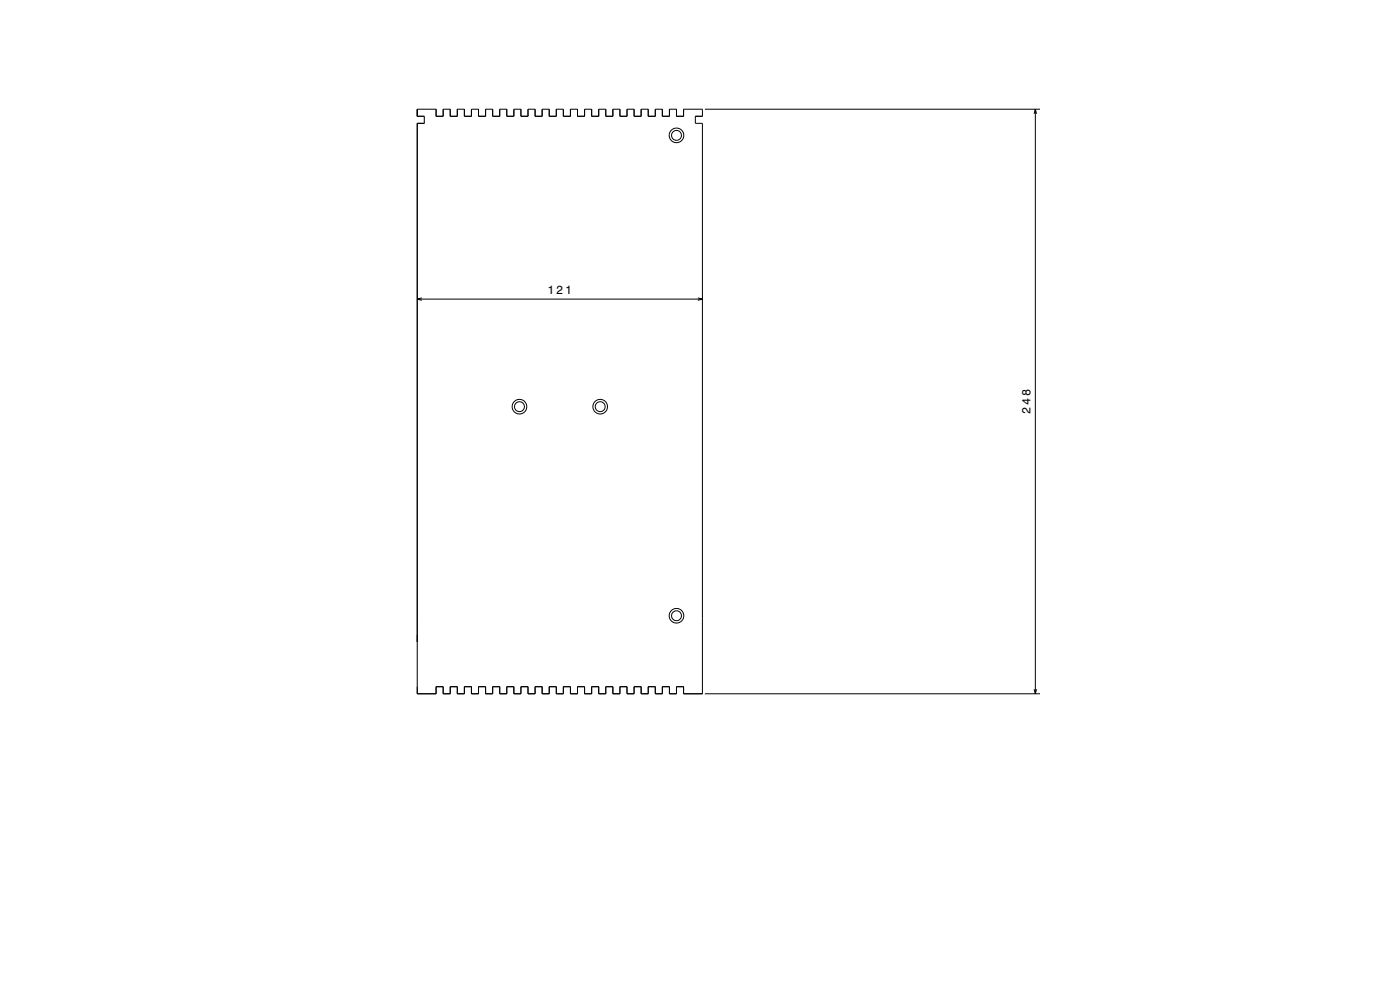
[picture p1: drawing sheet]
<svg xmlns="http://www.w3.org/2000/svg" width="594mm" height="420mm" viewBox="0 0 594 420" stroke-linecap="round" stroke-linejoin="round" font-family="sans-serif">
<defs><g id="words">
<g font-size="5">
<text x="232.3" y="124.9">121</text>
<text x="437.3" y="175.6" transform="rotate(-90 437.3 175.6)">248</text>
</g>
</g></defs>
<g fill="none" stroke="#000" stroke-width=".42">
<path d="M177 46.3h8v3h3v-3h3v3h3v-3h3v3h3v-3h3v3h3v-3h3v3h3v-3h3v3h3v-3h3v3h3v-3h3v3h3v-3h3v3h3v-3h3v3h3v-3h3v3h3v-3h3v3h3v-3h3v3h3v-3h3v3h3v-3h3v3h3v-3h3v3h3v-3h3v3h3v-3h3v3h3v-3h8v3h-3v3h3v242h-8v-3h-3v3h-3v-3h-3v3h-3v-3h-3v3h-3v-3h-3v3h-3v-3h-3v3h-3v-3h-3v3h-3v-3h-3v3h-3v-3h-3v3h-3v-3h-3v3h-3v-3h-3v3h-3v-3h-3v3h-3v-3h-3v3h-3v-3h-3v3h-3v-3h-3v3h-3v-3h-3v3h-3v-3h-3v3h-3v-3h-3v3h-3v-3h-3v3h-8v-242h3v-3h-3zM299.1 46.3h142.2M438.8 48.3l.5-2 .5 2M439.3 46.3v248M177 126.9h121M179 126.4l-2 .5 2 .5M296.1 126.4l1.9 .5-1.9 .5M299.1 294.3h142.2M438.8 292.4l.5 1.9 .5-1.9"/>
<circle cx="287" cy="57.4" r="3.1"/>
<circle cx="287" cy="57.4" r="2.1"/>
<circle cx="220.4" cy="172.5" r="2.1"/>
<circle cx="220.4" cy="172.5" r="3.1"/>
<circle cx="254.7" cy="172.5" r="3.1"/>
<circle cx="254.7" cy="172.5" r="2.1"/>
<circle cx="287" cy="261.2" r="2.1"/>
<circle cx="287" cy="261.2" r="3.1"/>
</g>
<use href="#words"/>
</svg>
